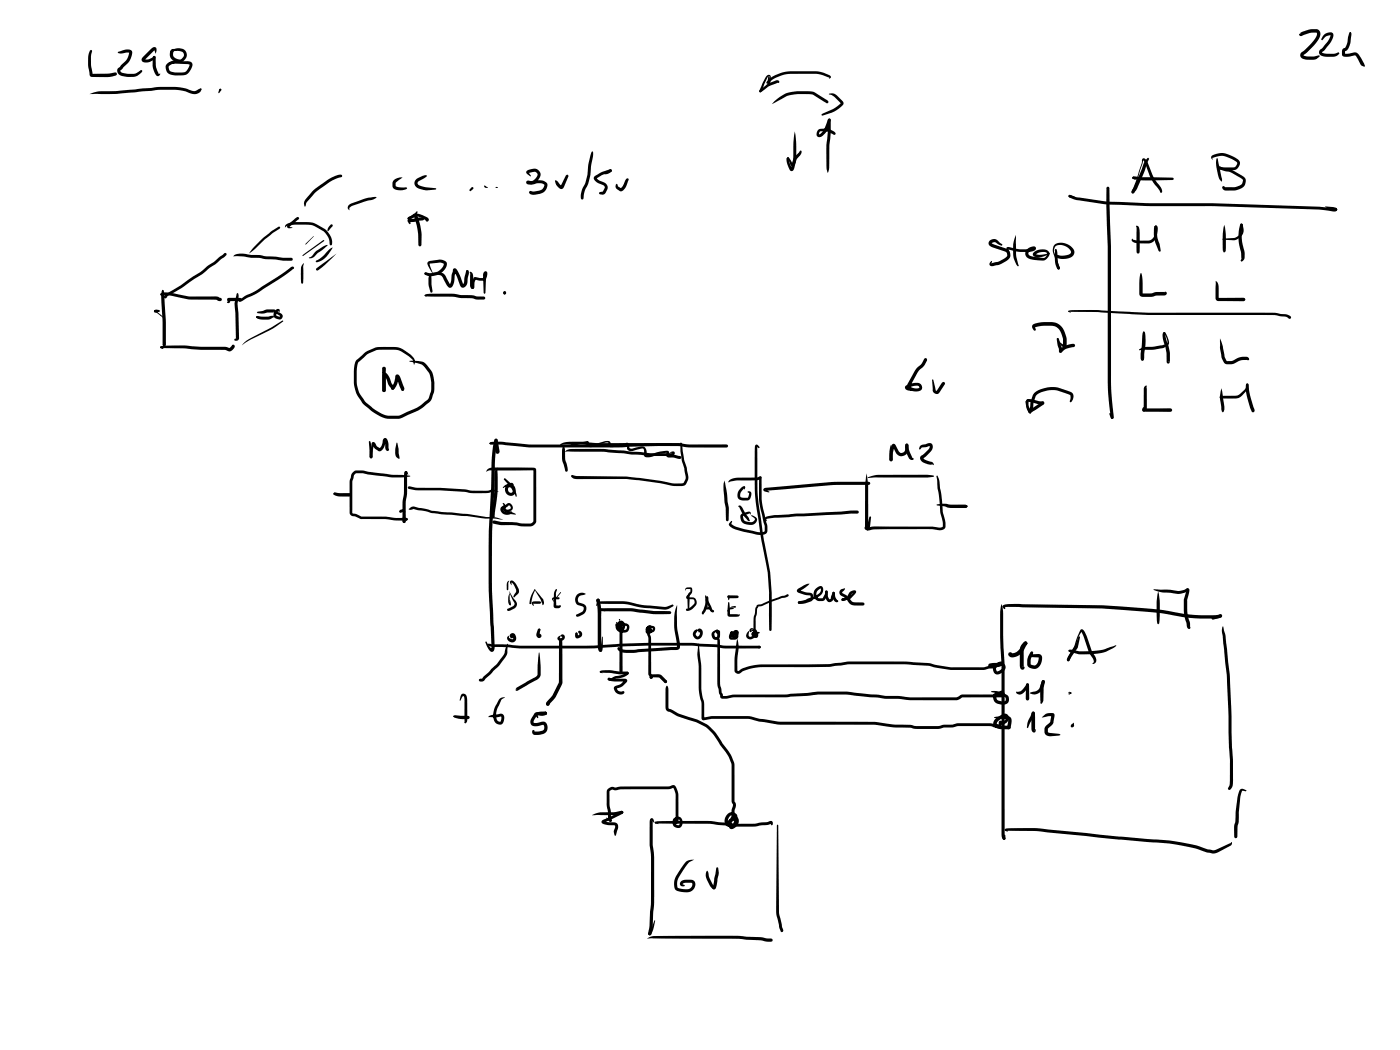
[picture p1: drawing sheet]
<svg xmlns="http://www.w3.org/2000/svg" width="285mm" height="214mm" viewBox="0 0 285 214" stroke-linecap="round" stroke-linejoin="round" font-family="sans-serif">
<g fill="#000">
<path d="M18.2 19.2a7.4 7.4 0 0 1 4.1-.6l4.1-.3a52 52 0 0 1 10.4-.5l2.7 .8 1.3-.6 .3 .2a1.46 1.46 0 0 1-1.4 1l-.7-.1-1.2-.5a14 14 0 0 0-4.7-.3l-9.5 .8zM18.3 10.3l.2-.1 .3 .2-.3 1.3 .1 1.7 .2 1.7-.1-.1h3.2l1.6-.3 .3 .4-.2 .3a12.4 12.4 0 0 1-4.9 .3 .61 .61 0 0 1-.5-.8l-.3-1.6a5.7 5.7 0 0 1 .4-3zM24.1 10.5l1.6-.4a.91 .91 0 0 1 1.1 .2 .91 .91 0 0 1 0 1.2l-.6 1.1-1.7 1.7 .1 .3 .3 .2 1 .2h1.2l.7-.1 .9-.6h.2v.3l-.8 .8-.7 .2-1.3 .1-1.2-.2a1.01 1.01 0 0 1-1-.8 1.01 1.01 0 0 1 .6-1.2l1.1-1.1 .5-.8 .2-.8-.7-.1a1.71 1.71 0 0 1-1.7 0zM29.8 10.9l1-1a.6 .6 0 0 1 .9-.3 .6 .6 0 0 1 .1 .9l-.1 .5-.4-.8h.2l-2 2-.1-.1h.9l.8-.4 .3-.3a.44 .44 0 0 1 .2 .4 .44 .44 0 0 1-.3 .4 1.9 1.9 0 0 1-2.4 .2v-.6zM31.2 11.5l.2-.1 .3 .3a5.1 5.1 0 0 0 .3 2.6l.3 .7-.1 .1 .3-.1a.31 .31 0 0 1 0 .4 .31 .31 0 0 1-.3 .1 .95 .95 0 0 1-.8-.9 5.1 5.1 0 0 1-.3-2.9zM34.8 10.1l.6-.1 .7 .4h-.7l-.1 .1a1.08 1.08 0 0 0 1.1 1.6 .85 .85 0 0 0 1-.6 .85 .85 0 0 0-.4-1l-.5-.1a1.67 1.67 0 0 0-1.8 .5v-.3a1.96 1.96 0 0 1 3.3 .1 1.65 1.65 0 0 1-.9 1.9 1.65 1.65 0 0 1-2-.4 1.55 1.55 0 0 1-.3-2.1zM34 13l.2-.2a3 3 0 0 1 2.9-.4l-.8 .2a2.65 2.65 0 0 0-2 1 .87 .87 0 0 0 .8 1l.7 .2 1.9-.1 .5-.6 .4-.9-4.1-.2-.1-.2 1.1-.3h2.7a.89 .89 0 0 1 1 .5 .89 .89 0 0 1-.3 1l-.5 .8-.5 .4-2.1 .2a1.69 1.69 0 0 1-2.1-1.8zM154.7 18.4a8.2 8.2 0 0 1 3.3-2l.2-.1a.29 .29 0 0 1 .4 .2 .29 .29 0 0 1-.2 .4h-.2a7.1 7.1 0 0 0-3.2 1.8h-.4zM156.1 15.5a.52 .52 0 0 1 .7-.2 .52 .52 0 0 1 .1 .8l-.2 1.2-.1 .1-.2-.2 .2-.5 .2-1a.24 .24 0 0 0-.3-.2 .24 .24 0 0 0-.2 .2l-1.3 3h-.4v-.2l.6-1.5zM156.5 17l.3 .2-.2 .2-.2-.2zM156.6 15.3l.2 1.4v.4l-.2 .3-.3-.3 .1-1.1zM156.7 16a7.8 7.8 0 0 1 4.3-1.5h5.5l2.3 .8a.37 .37 0 0 1 .4 .3 .37 .37 0 0 1-.4 .4l.1-.3h-.3l-2.2-.6-5.4-.1a7.2 7.2 0 0 0-3.8 1.3l-.8 .7h-.3v-.4z"/>
<path d="M168.8 19.1a1.93 1.93 0 0 1 2.2 1l.7 .8a.9 .9 0 0 1-.5 .9l-.4 .3a7.4 7.4 0 0 1-3.2 1.4l-.2 .1-.2-.2 .3-.3 2.5-1.1 1.2-.9-1.3-1.4-1.1-.5zM264.5 6.9l.2-.1a.42 .42 0 0 1 .6-.4l1.4-.4 1.3-.1a1.08 1.08 0 0 1 .6 1.8 11.1 11.1 0 0 1-3.2 3.5l.7 .3h1.4l1.1-.2 .1 .1-.6 .6-.4 .1h-1.9a.87 .87 0 0 1-1-.4 .87 .87 0 0 1 .2-1 10.3 10.3 0 0 0 3.1-3.6l-.1-.5h-.9l-2.3 .8-.2-.2zM269.5 7.1a1.33 1.33 0 0 1 1.9-.2v.7l-.4 .9-1.8 2.2 .7 .2h2a.46 .46 0 0 1 .8 0l-.9 .6h-2.3a.88 .88 0 0 1-.9-.8 .88 .88 0 0 1 .7-.9l1.1-1.4 .5-1.2-.9 .2-.8 .8-.2-.2zM274.8 6.6l.2 .1-.3 .2zM274.9 6.6l.2 .1-.2 .2-.1-.2zM274.8 6.7l.1-.2 .2 .3-.1 1.2a3.1 3.1 0 0 1-.8 2.3l-.4 .1 .1 .7-.2-.2h.8l1.2-.2 .7 .2 .7 .9 .8 1.7-.1 .1-.6-.3-1.3-2-1.5 .3a.84 .84 0 0 1-1-.2 .84 .84 0 0 1-.2-1v-.1a.59 .59 0 0 1 .6-.5l.5-1.1zM80.2 36.6l.9-.4 .9-.1-1.4 1.1v.7a2.62 2.62 0 0 0 2.1 .2l.2 .2a1.96 1.96 0 0 1-3-.3v-.9zM84.7 36.5l1.4-.7 .7-.1 .2 .1-.2 .2-1.6 1-.2 .3 .1 .2 .3 .3 1 .3 2.3 .2 .1 .2-.2 .1a5.4 5.4 0 0 1-3.5-.3 1.09 1.09 0 0 1-.4-1.8zM96 38.1h.2l.2 .2-.7 .6-.1-.2zM98.5 37.9l.2-.1 .6 .4h-.5zM107.3 34.8l1-.4a1.32 1.32 0 0 1 1.6 .6 1.32 1.32 0 0 1-.4 1.7l-.9 .7h-1.1l.2-.2-.1-.2h.6a2.93 2.93 0 0 1 3.2 .4 1.85 1.85 0 0 1-1.6 2.1l-.8 .1a1.12 1.12 0 0 1-1.3-.4 .61 .61 0 0 1 .9-.2l1.1-.2a1.33 1.33 0 0 0 1.1-1.2h.1a2.47 2.47 0 0 0-2.4 0h-.2a.73 .73 0 0 1-1.2-.6l.3-.2 .6 .1a1.34 1.34 0 0 0 1.3-1.6l-.4-.3-1.2 .2v-.1l.4 .7-.1 .1-.7-.5a.39 .39 0 0 1 0-.6zM113 36.7a2.13 2.13 0 0 1 1.2 1.1h.1l-.1 .1 1-2.2 .3-.1 .2 .3-.8 2a.67 .67 0 0 1-.6 .6 .67 .67 0 0 1-.7-.5l-.4-.4z"/>
<path d="M120.5 30.8l.2 .1a5.3 5.3 0 0 1-.4 2.9l-.1 2.1-.4 1.4-.4 .9a4.8 4.8 0 0 0-.7 2.4h-.4a3.6 3.6 0 0 1 .7-2.9l.6-2.1a14.2 14.2 0 0 1 .8-4.5zM122.6 35.3l1.7-.8h.2a.92 .92 0 0 1-1.1 1h-1.1zM121 35.9l1.4-.8 2-.6 .2 .2-.1 .2-1.6 .6-1.4 .7 .4 .5 1.1 .5a1.12 1.12 0 0 1 .7 1.3l-.6 1-.4 .1-.7-.1v-.3l.7-.2 .4-.7v-.3l-.3-.3a2.76 2.76 0 0 1-1.9-1.2zM125.4 37.6l.2-.2 .2 .6 .7 .4-.1-.1 .4-.5 .5-1a.41 .41 0 0 1 .3-.4 .41 .41 0 0 1 .4 .2l-.7 1.6-.7 .7h-.3l-.8-.5-.2-.4zM157.6 20.6a6.8 6.8 0 0 1 5.9-2l2.3 .1 2.6 1.7 .3 .4-.1 .2h-.4l-2.7-1.7-.9-.1a8.5 8.5 0 0 0-6.1 1.3l-1.4 .7zM160.3 32l.3 .2-.1 .3-.3-.2zM160.2 32.1l.2-.1 .2 .2 .1 .9 .6 1.2h-.3l.6-2.2 1.4-1.5 .2 .1-.1 .7-.9 1.1-.5 1.8a.55 .55 0 0 1-.6 .5 .55 .55 0 0 1-.5-.6l-.5-1.4zM161.8 26.8a17.4 17.4 0 0 1 .1 6.5 .54 .54 0 0 1-.4 .5 .54 .54 0 0 1-.6-.3l-.7-1.3a.3 .3 0 0 1 .4-.2 .3 .3 0 0 1 .2 .4l.6 .9h-.2l.3-.9a23.7 23.7 0 0 1 .3-5.6zM168.6 24.2l.2-.1 .3 .3-.3 8.3a4.7 4.7 0 0 1-.2 2.5 4.7 4.7 0 0 1-.3-2.5 26.4 26.4 0 0 1 .2-5.8zM168.6 24.3l.2-.2 .3 .3-.7 2a2.32 2.32 0 0 1-1.5 1.5 .72 .72 0 0 1-.7-.5 .72 .72 0 0 1 .2-.7l.6-.5h1.6l1.1 .5 .4 .5-.2 .3-1.4-.7-1.3-.1a.47 .47 0 0 0-.4 .7l.9-.8zM217.6 39.8l.2-.1 1.2 .4 .8 .1a88.7 88.7 0 0 0 18 1.2h9.2l21.6 .7 3.1 .4 .3-.1 .3 .3-.2 .3-.5 .1-3-.4-21.7-.7a272.1 272.1 0 0 1-21.7-.4l-6-.9a1.99 1.99 0 0 1-1.6-.8zM225.4 38.1l.2-.1 .3 .3-.3 1-.3-1z"/>
<path d="M225.4 38.1h.4l.1 .6a1191.3 1191.3 0 0 1 .3 40.6l.6 5.5-.1 .3-.3 .2-.2-.3-.5-3.4-.2-6.5a1011.7 1011.7 0 0 0-.2-35.2zM232.6 32.3h.1a.9 .9 0 0 1 1 .8 11.8 11.8 0 0 0 1.9 4.1l.7 .9 .3 .6a.3 .3 0 0 1-.1 .5 .3 .3 0 0 1-.4-.3l-1-1.3a11.7 11.7 0 0 1-1.9-4.3l-.3-.7-.8 2.2-1.1 4.3-.1 .2h-.4l-.1-.3 1.1-2.7zM230.7 36l8 .2 .3 .2-.3 .3h-6.1l-1.8-.3-.3-.2zM230.6 36.1l.3-.1 .4 .4-.2 .2-.4-.2-.2-.2zM233.6 32.2l.2-.1 .2 .3-2.5 6-.6 .9h-.4l-.1-.4 1.7-3.6 .7-2zM246.7 31.7a4.1 4.1 0 0 1 4.5 .2l.7 .5a1.26 1.26 0 0 1 .5 1.4 1.26 1.26 0 0 1-1.3 .8h-2.1a.98 .98 0 0 1-1-.4l.3-.3 .6 .2h2.2a.92 .92 0 0 0 .8-.9l-.2-.3a4.5 4.5 0 0 0-4.4-.9l-.4 .1v.5l-.3-.4zM247.7 32.3l.1-.1 .1 .1 .9 4.2v.4l-.4-.2a8.8 8.8 0 0 1-.7-4.4zM248.1 34l.3-.1 2.3 .7 2.7 1.6a1.58 1.58 0 0 1-.9 2.3l-1.1 .3h-1.8l-.5-.2a.4 .4 0 0 1-.2-.4 .4 .4 0 0 1 .2-.3l.4 .2 2.2-.1 1.1-.5 .3-.8-.6-.5-2-1.1-2.3-.7-.2-.2zM32.7 59.8a3.3 3.3 0 0 1 2.7-.1 22.5 22.5 0 0 0 7.7 .7h1.1l.5 .2a.45 .45 0 0 1 .4 .6l-.4 .1-.7-.3h-.9a25.7 25.7 0 0 1-7.8-.7l-2.5-.2-.2-.2zM33 59.2l.1-.2 .2 .2-.2 .3zM33 59.2l.1-.2a1.31 1.31 0 0 1 .4 1.3 61.9 61.9 0 0 1 .2 10.1h-.5l-.1-.6v-4.1l-.3-5.4zM47.7 51.9a3.6 3.6 0 0 1 2.6-.1l7.4 .7h1.6l.3 .3-.3 .3h-1.7l-1.5-.3h-2.1l-1.1-.3h-1.8l-1.6-.3h-2z"/>
<path d="M48.2 59.8l.2-.2 .2 .6-.2 1.7 .3 7a.5 .5 0 0 1-.4 .5 .5 .5 0 0 1-.6-.3l.4-.2-.3-7zM52.9 49l2.4-1.9 1.4-.9h.3v.3l-1.5 .9-1.5 1.3-2.3 2.2-1 .7 .7-1zM58.2 45.8l.6-.4 .7-.1 2.7-.1a4.1 4.1 0 0 1 2.8 .8l1 .5a3.4 3.4 0 0 1 1.5 3.4l-.1 .1-.3-.3a3.3 3.3 0 0 0-1.4-2.7l-1-.6a3.6 3.6 0 0 0-2.5-.7l-2.6 .1-1.1 .2-.5 .4zM58.7 45.7l1.5-1.3 .4-.2 .2 .1 .1 .2-.1 .2-1.8 1.5-.1-.1 .6 .3-.4 .1a.45 .45 0 0 1-.6-.2 .45 .45 0 0 1 .2-.6zM61.7 53.6l.2 .1-.2 .6v3.3l-.2 .2-.2-.2v-3zM63.8 38.8l.5-.4a13.2 13.2 0 0 1 4.7-2.8h.6v.4l-.3 .1a13.5 13.5 0 0 0-5.7 3.8l-1.2 1.3-.3 .9-.2-.7 .1-.5zM62.2 49.7l1.7-1.6-1.6 1.7zM61.7 51.9l4.1-3 .2 .1-4.3 3.1h-.1zM67.3 45.7h.4v.4l-.9 1-.2-.2 .2-.4zM62.9 52.4l.4-.1a6.3 6.3 0 0 1 3.5-2.4l-2.9 2.5-.7 .2h-.3zM64.4 53l1.5-.9a4 4 0 0 1 1.8-1.7l-.2 .5a4.5 4.5 0 0 1-3.1 2.5l-.2-.2zM64.4 54.6l4.1-3-2.3 2.3-1.3 1-.2 .2-.3-.1z"/>
<path d="M71 41.8l.6-.4a12.1 12.1 0 0 1 3.8-1.2l.9-.1 .4 .1-.7 .4-1.4 .3-3 1-.5 .4 .1 .5-.4-.4zM83.1 44.3l.4-.2a1.61 1.61 0 0 1 2.1-.4l1.5 .7a.37 .37 0 0 1 .1 .5 .37 .37 0 0 1-.5 .1l-.1-.2-1.8-.8h-.4l-1.1 .8-.2-.1zM83.1 44.7l2.3-.4h.7l.3 .3-.3 .3-1.8 .3h-1l.2-.2 .1 .5-.2 .2-.4-.7zM84.3 43.7l.3-.2 .4 .3-.4 .9zM84.4 43.6l.2-.1 .4 .3 .6 2.4 .2 1.5v2.2l-.3 .3-.3-.3-.1-2.4-.8-3.7zM83.1 44.2l1.1-.5 .6-.7 .2 .1-.3 .8-.5 .4-.9 .5-.3-.3zM86.5 55.5l.2-.1 .6 .3-.6 .3-.2-.1zM87.1 53.4l.4-.3 1.9-.2a1.2 1.2 0 0 1 1.6 1l-.6 1.1a3.3 3.3 0 0 1-2.8 1.2l-1-.2-.2-.3 .1-.2 1.1 .1 1.1-.2a2.38 2.38 0 0 0 1.7-1.7l-.8-.2-2.1 .2 .6 2.1-1-1.7-.1-.4zM87.5 55.9l.6-.2-.3 .6 .3 2.9a.26 .26 0 0 1-.2 .4 .26 .26 0 0 1-.3-.3l-.4-1.5v-1.1zM88 55.7l.1-.2h1.7a1.36 1.36 0 0 1 1.1 1.1l.8 1.4h-.2l.3-.7 .1-1.3 .3-.6a.51 .51 0 0 1 .3-.8 .51 .51 0 0 1 .6 .5l1.3 2.9-.2-.1 .3-.4 .4-2.3 .2-.2 .2 .1 .2 .5-.3 1.7a1.01 1.01 0 0 1-1.3 1.1l-1.5-3.2h.3l.1-.1-.4 2.7a.72 .72 0 0 1-.7 .8 .72 .72 0 0 1-.8-.6l-1-1.8-1.8-.3zM95 55.1h.3l.1 .1-.3 .6-.2-.6zM95.7 55.3l.4 .2 .2 .5v2.2l.2 .3-.1 .2a.56 .56 0 0 1-.7-.6v-2.3l-.1-.4z"/>
<path d="M96.4 56.5l.4-.1 1.6 .2a.88 .88 0 0 0 .3-.9l.3 .1-.2 3.9-.1 .1-.2-.1-.2-3.7a.47 .47 0 0 1 .3-.7 .47 .47 0 0 1 .6 .4 1.18 1.18 0 0 1-1.2 1.5l-1.3-.3 .2-.1-.3 1.4a.37 .37 0 0 1-.2 .5 .37 .37 0 0 1-.5-.2l.2-1.1zM96 58.3l.2-.1 .3 .3-.3 .3-.2-.1zM201.5 49a1.32 1.32 0 0 1 2.1 .4l.5 .5-.2 .1-1.3-.7-.7 .2 2.8 1.1a1.35 1.35 0 0 1 1 1 1.35 1.35 0 0 1-.6 1.4l-1.6 .9-1 .2a.57 .57 0 0 1-.8 .1 .57 .57 0 0 1-.1-.8l.4-.2-.1 .5v-.1l1.4-.3 1.4-.8a.71 .71 0 0 0 .4-.8 .71 .71 0 0 0-.6-.5l-2.3-.8a.86 .86 0 0 1-.8-1.3zM205 50.4l.4-.1 2.4 .5 1.8-.1 .8-.2 .1 .2a1.27 1.27 0 0 0-1.1 .9l.1 .3 .5 .3 2.5 .3 .3-.1 .4-.5a.5 .5 0 0 0-.1-.5 .5 .5 0 0 0-.6-.1l-.9 .1-.7 .5v-.2a4.5 4.5 0 0 0 2.8-.1 3.1 3.1 0 0 1-3.2 .6 .64 .64 0 0 1-.2-.7 .64 .64 0 0 1 .6-.4 2.07 2.07 0 0 1 2.7 .2 1.46 1.46 0 0 1-1.2 1.8 6.1 6.1 0 0 1-3.2-.6 1.39 1.39 0 0 1-.2-1.6 1.39 1.39 0 0 1 1.3-.7 .46 .46 0 0 1 .6 .4 .46 .46 0 0 1-.4 .5l-.9 .2h-2l-2.4-.5 .1-.2 .4 1-.8-.9zM206.9 47.8v1.9a9.4 9.4 0 0 0 .5 4.2v.2l-.1 .1-.2-.1a5.3 5.3 0 0 1-.8-3.9l.1-1zM214.9 50.7l.2 .2-.3 .2zM214.9 50.7l.2 .2-.1 .1-.2-.1zM215 50.7l.2 .4 .2 2.3 .4 1.2-.3 .3a2.41 2.41 0 0 1-.7-2.1v-1.9zM214.7 49.9a2.77 2.77 0 0 1 4.1 1.4l-.1 .4a2.74 2.74 0 0 1-3.5 .8l-.2-.3a.73 .73 0 0 1 1.1-.1l1.3-.2a.63 .63 0 0 0 .7-.5 .63 .63 0 0 0-.4-.7 2.07 2.07 0 0 0-2.9-.4l-.2 1 1.2 3.3-.3 .3-.2-.3a2.51 2.51 0 0 0-.4-1.7l-.5-1.8v-.7zM217.6 39.8l.2-.1h.2v.3l-.2 .2-.2-.1zM217.6 39.8l.4-.1 1 .5-.1 .2-1.1-.2-.2-.1zM230.5 48.6l.2 .2 .9 .2h2.2a1.59 1.59 0 0 0 1.4-1.5l.1-.8-.2-.5 .1-.2a.58 .58 0 0 1 .5 .3 .58 .58 0 0 1 0 .6 2.52 2.52 0 0 1-1.4 2.6l-.5 .1a5.3 5.3 0 0 1-3.2-.4l-.2-.3z"/>
<path d="M231.4 45.9a.79 .79 0 0 1 .6 1v4.4l-.3 .3-.3-.3v-4.9l-.1-.3zM232.2 55.7l.1-.1a12.9 12.9 0 0 1 .3 4.2l1.8-.1 1.1-.2 1.5-.1v.2l.3-.2a.42 .42 0 0 1 .2 .5 .42 .42 0 0 1-.5 .3h-1.5l-.8 .2h-1a1.7 1.7 0 0 1-1.6-.3l-.1-2.5zM235.1 46l.2-.1 .3 .3-.3 .3-.2-.1zM235.1 46l.2-.1 .3 .3v2.1l.5 1.4 .2 1.3-.2 .3-.2-.2a8.1 8.1 0 0 1-.9-4.8zM247.5 57.2a1.5 1.5 0 0 1 .6 1.5v2l5.1-.1 .3 .1 .1 .3-.1 .2-.3 .1h-4.8a.66 .66 0 0 1-.9-.7zM248.9 48.7l2.2-.2a1.7 1.7 0 0 0 1.4-2.7l.1-.2 .2-.1 .2 .2a2.24 2.24 0 0 1-1.9 3.2zM249.3 45.8a16.1 16.1 0 0 1 .1 5.5 .21 .21 0 0 1-.2 .1 .21 .21 0 0 1-.1-.3h.1l-.2-.1-.1-.5a15.1 15.1 0 0 1 .4-4.7zM252.6 45.6h.4v.2a10.8 10.8 0 0 0 .4 5.8v.9l-.2 .4a.4 .4 0 0 1-.6 .2l.2-.5-.1-1a9.4 9.4 0 0 1-.1-6zM269.8 42.1l2 .1 .3 .2 .2 .2-.3 .3-1.8-.6zM31.4 63.3l.3-.1 .1 .2-.3 .2zM31.5 63.2l.3-.2 .6 .1 .2 .2-.2 .2-.8 .1-.3-.2zM31.4 63.2l.3 .1 .3 .4-.5-.1z"/>
<path d="M32.6 70.6l.2-.1 .2 .3-.2 .1zM32.7 70.5l.8-.1a43.4 43.4 0 0 1 7.6 .2h4.7l.9 .3 .8-.7a.55 .55 0 0 1 .3 .5 .55 .55 0 0 1-.4 .5l-.6 .4-1-.4a48.8 48.8 0 0 1-8-.3h-5l-.2-.2zM32.8 70.5l.5 .3-.2 .3-.5-.3zM33.3 69.3l.1-.1 .2 .1 .1 .9-.3 .3-.3-.3zM32.8 59.8l.3 .6-.5-.4zM33.6 60.1l7.2-4.7 4.9-3.8h.4v.4l-.4 .3-4.4 3.4-4.3 2.9-3.2 1.9-.1-.1 .3-.1-.1 .3a.34 .34 0 0 1-.5 0 .34 .34 0 0 1 .2-.5zM46.4 60.7a.46 .46 0 0 1 .5 .3 .46 .46 0 0 1-.1 .5 .36 .36 0 0 1-.6 .1l.2-.2-.1-.1zM46.4 60.7h2.5l.4 .3-.4 .3h-2.3l-.3-.3zM48.6 61.1l1.4-.9 2.4-1.2 5-3.2 1.9-1.4 .5-.1v.4l-1.4 1.1-5.9 3.8-3.5 1.8h-.4l-.1-.1zM49.6 69.9a9.4 9.4 0 0 1 3-1.9l2.7-1.3 2.2-1.4 .2 .1a34.1 34.1 0 0 1-7.1 4l-1.4 .9zM52.3 64.4l.1-.1a6.6 6.6 0 0 0 3.1 0l.3 .2-.1 .2a3.4 3.4 0 0 1-3.4 .1h.1l-.3-.2zM52.4 63.5l1.2-.2a3.8 3.8 0 0 1 2.5-.2l.1 .3-.2 .3-.2-.2v.1h-1.4l-1.1 .3-.9-.1-.1-.2z"/>
<path d="M52.2 64.4h.3l.3 .4-.6-.1zM56.1 63.2l.4-.3a.33 .33 0 0 1 .4 .1 .33 .33 0 0 1 0 .3l-.1 .3-.1-.3-.2 .3a.44 .44 0 0 0-.1 .7l.5 .2 .1-.1-1.2-.8a.92 .92 0 0 1 1.3 .1 .7 .7 0 0 1 .3 1 .7 .7 0 0 1-1 .2 .98 .98 0 0 1-.7-.8 .98 .98 0 0 1 .4-.9zM77.9 74.8a.47 .47 0 0 1 .6 .2 .47 .47 0 0 1-.1 .6l-.5 .4-.1-.1 .1-.3zM78 76l.5-.1 .6 .6 .6 1.5 .6 .8-.1 .4h-.5l-.6-.8-.5-1.3-.4-.6 .3-.1v3.1l-.1 .2-.2 .1-.3-.1v-3.3zM77.9 74.8l.3-.1a.59 .59 0 0 1 .3 .7v4l-.1 .3-.2 .1-.3-.1-.1-.3zM80.6 76.3a.66 .66 0 0 1 .9 .6l.8 2a.41 .41 0 0 1 0 .5 .41 .41 0 0 1-.5 .1l-1.1-2.6h.3l.2-.2-.4 1.7a.88 .88 0 0 1-1.1 .8l-.1-.2 .1-.3 .2-.1-.1 .1 .5-.9zM79.7 78.7l.2-.1 .3 .2v.4l-.3 .2-.2-.2zM81.9 78.8h.1l.3 .5-.3 .3-.3-.3zM72.6 73.3l1.1-.9a5.8 5.8 0 0 1 3.4-1.7l1-.1a8 8 0 0 1 3.5 .3l1.9 1.2 .7 .8 .3 .5-.1 .8-.2-.1-.1-.7-.6-.6a5.3 5.3 0 0 0-4.5-1.6h-.9a4.5 4.5 0 0 0-3 .7l-2.1 1.8a10.8 10.8 0 0 0 .3 6.5l1 1.5 1.1 .9a6.2 6.2 0 0 0 4.5 2h1.5l4-1.9 1.8-1.4 .6-1.8a5.2 5.2 0 0 0-1.6-5l-.4-.3-2.4-.6 1.7-.1 1 .2 .4 .2a5.5 5.5 0 0 1 1.9 5.3l-.5 2-.4 .6-2.1 1.6-3 1.4a4.2 4.2 0 0 1-3 .5 7 7 0 0 1-4.4-2.2 6.6 6.6 0 0 1-2.3-2.6l-.1-.3a11.9 11.9 0 0 1-.1-6.7zM86.6 60l.1 .2-.1 .1-.2-.1zM86.5 60a24.9 24.9 0 0 1 7.5 .1 5.9 5.9 0 0 1 3 .2l1.5 .1 .3 .3-.3 .3h-1.6a4.5 4.5 0 0 0-2.6-.3h-.7a12.4 12.4 0 0 0-4.3-.3l-2.7-.1-.2-.1zM86.5 60.2l.1-.1 .4 .3z"/>
<path d="M188.2 73l.2-.1 .4 .4-.4 .5-.3-.5zM188.1 73.1l.3-.2 .3 .1 .1 .3-.5 .9-.5 .6a3.8 3.8 0 0 0-1.5 2l-.8 1.5a.35 .35 0 0 0-.1 .4 .35 .35 0 0 0 .3 .2 1.34 1.34 0 0 0 1.5 0l-.1-.3-.3-.1-.9 .1-1.1 .4v-.1l.4 .3 1.3 .2-1.1 .1a.75 .75 0 0 1-.8-.1 .75 .75 0 0 1-.2-.8l1.4-.6a1.44 1.44 0 0 1 1.8 .5 .86 .86 0 0 1 0 .9 .86 .86 0 0 1-1 .3 1.52 1.52 0 0 1-1.9-1.2l1-2.1a4.6 4.6 0 0 1 1.8-2.2zM189.9 77.2l.6 2.2 .2 .2 1.1-1.7 .3-.1 .2 .1v.4l-1.1 1.7a.82 .82 0 0 1-1 .1 .82 .82 0 0 1-.3-1l-.1-1.7zM210.3 66.1a7.6 7.6 0 0 1 4.7-.4 3.8 3.8 0 0 1 2.2 3.8v1l-.4 .4-.3-.1v-.5l-.1 .2v-1.5l-.1-.6a2.58 2.58 0 0 0-1.4-1.9l-2.4-.2-1.7 .3 .1 .5-.2 .3-.5-.7zM215.2 68.8l.3 .2v.2l-.3-.2zM215.3 68.8l.3 .2 .3 1.2a1.94 1.94 0 0 1 .3 1.5l-.3 .1-.3-.3-.4-2.4zM215.7 71.3a3.5 3.5 0 0 1 3.1-1.2v.5l-.3 .1a3.7 3.7 0 0 0-2.6 1.1l-.3-.3zM215.2 69l.1-.2 .2 .2a1.41 1.41 0 0 0 1.3 1.2h-.1l.3 .1 .1 .2a.52 .52 0 0 1-.5 .3 .52 .52 0 0 1-.4-.4zM217.5 63.3l.2 .2h-.1zM217.5 63.3l.8-.2a100.2 100.2 0 0 1 11.7 .4l3.8 .2h25.7l2.6 .3a.7 .7 0 0 1 .7 .8l-.2 .1-.9-.4-2.2-.4h-5.7a380.8 380.8 0 0 1-29.6-.5l-6.6-.1zM217.5 63.4l.2-.1 .3 .3zM231.9 71.1a4.3 4.3 0 0 1 2.9-.5l1.8-.3 1-.4a1.94 1.94 0 0 0-.6-1.9l-.1-.1a.26 .26 0 0 1 .2-.3 .26 .26 0 0 1 .3 .3 2.77 2.77 0 0 1 .5 2.3l-1 .6-1.8 .4-3.1 .1z"/>
<path d="M232.4 72.5l.3 .2a.5 .5 0 0 1-.1 .7l-.3-.3zM232.7 67.7l.2-.2 .2 .2-.2 .3zM232.7 67.7l.2-.2 .2 .2a16.8 16.8 0 0 1-.1 4.9 .73 .73 0 0 1-.4 .8 1.18 1.18 0 0 1-.4-1.4zM233.1 78.6l.4-.1v4.6l-.1 .3-.4 .1 .2-.1-.1 .3a.43 .43 0 0 1-.5-.2 .43 .43 0 0 1 .2-.6h.2l-.1 .2v-3.8zM236.9 67.7h.3v.3l.6 2.1a8.4 8.4 0 0 1 .4 3.6l-.4-.2h.2l.2 .3a.32 .32 0 0 1-.4 .2 .32 .32 0 0 1-.3-.3 8.6 8.6 0 0 0-.4-3.7l-.4-1.4zM248.4 68.9l.6 1.6 .3 2.1 .4 .9 1.3-.1a4 4 0 0 1 2.9-.7h.2a.35 .35 0 0 1 .2 .4 .35 .35 0 0 1-.2 .3l-.3-.1a3.7 3.7 0 0 0-2.6 .7l-.5 .2a1.44 1.44 0 0 1-2-1.3l-.3-2zM248.7 79.1l.3 1.8a5.4 5.4 0 0 1 .2 2.9l-.2 .2-.2-.2-.1-.8a6.5 6.5 0 0 1 0-3.9zM253.8 78.1h.3l.1 .3 .3 2.1 .9 2.7a.42 .42 0 0 1 0 .5 .42 .42 0 0 1-.5 .2l-.9-2.6a5.4 5.4 0 0 1-.2-3.2zM75.8 90.1h.4l.5 .7 .7 .5h-.2a2.85 2.85 0 0 0 .8-1.9 .48 .48 0 0 1 .6-.2 .48 .48 0 0 1 .3 .5l.3 1.8a.39 .39 0 0 1-.4 .3 .39 .39 0 0 1-.3-.4l-.2-1.7h.2a2.28 2.28 0 0 1-1.3 2.2l-.9-.6-.4-.9h.2l-.3 2.6-.2 .3-.3-.1v-.9zM75.1 89.9l.2-.1 .1 .1 .5 1.9v.8a.62 .62 0 0 1-.3 .7 1.15 1.15 0 0 1-.4-1.4zM80.7 90.2h.2l.3 1.2v1.2a.54 .54 0 0 1 0 .8 1.07 1.07 0 0 1-.7-1.2zM82.4 96h.5v.8a17.7 17.7 0 0 1-.3 5.5v3.9l-.3 .3-.3-.3v-4.2a13.6 13.6 0 0 0 .3-4.4z"/>
<path d="M82.5 96a.42 .42 0 0 1 .4 0 .42 .42 0 0 1 .2 .4l.1 .3-.7-.3zM71.9 96.1l.5-.3h1.6l1.1 .3 4.6 .6h2.2l1.6 .2-1.6 .3h-2l-4.9-.6-1.1-.2-1.4-.1-.2 .2-.2 .3-.4 1.2 .1 6.5 .8 .2 1 .5h4.9l2.2 .3 2-.1 .3 .3-.3 .3-2.5-.1-1.7-.2h-4a2.84 2.84 0 0 1-2.2-.5 .9 .9 0 0 1-1.1-.9v-6.3l.3-1.4zM99.2 95.6l.5-.3 .8-.1h8.2a.5 .5 0 0 1 .5 .7v10.3a1.38 1.38 0 0 1-1.5 1l-2.1-.1a8 8 0 0 0-3.5-.2l-1.8-.4v-.4l.3-.1a9.9 9.9 0 0 0 3.7 .3l2 .3h1.6l.7-.4v-10.6l.1 .2h-8.9l-.9 .3zM99.6 90.2l.2-.1 .2 .2-.2 .2zM99.7 90.1l.5-.1h2.5a41.6 41.6 0 0 0 8.3 .5h14.9l8.1-.3h4.1l2.4 .3h7.4l.3 .3-.3 .3h-7.4l-2.4-.3h-4.1a343.4 343.4 0 0 1-24.6 .3h-1.8l-5.4-.6h-2.4l-.2-.2zM99.8 90.1l.6 .4-.7-.1zM100.8 89.4l.2-.1 .3 .3 .4 2.4-.1 .3-.3 .1-.3-.1-.1-.3-.2-2.4zM101 95.4l.3-.2a39 39 0 0 1-.6 10.1l-.3 .2-.2-.1-.1-1a40 40 0 0 0 .6-8.2zM100.8 89.4h.4l.1 .3a21.8 21.8 0 0 0-.5 6.1l-.1 3.4a216.6 216.6 0 0 0-.3 25.5l.3 7.1a.66 .66 0 0 1-.2 .7 .66 .66 0 0 1-.7 .1l-.6-.8-.4-1.1 .2-.1 1.2 1.6h-.2l.1-.4-.2-4.4a206.7 206.7 0 0 1-.4-19.4l.6-12.2a20.6 20.6 0 0 1 .6-6.2zM102.6 97.5l.3-.1 1.6 1.5 .6 1.5 .1 .7h-.2l-1-1.8zM102.6 99a1.6 1.6 0 0 1 2.2 .2 1.14 1.14 0 0 1-.7 1.8 1.14 1.14 0 0 1-1.3-1.5 1.32 1.32 0 0 1 1.7-1.1l.1 .4-.4-.1a1.2 1.2 0 0 0-.8 .9 .5 .5 0 0 0 .4 .7 .5 .5 0 0 0 .6-.5l-.2-.5-.9-.3-.9 .3zM114.1 90.4l.5-.2a17.8 17.8 0 0 1 5.3-.1l1.7 .1h16.8a.28 .28 0 0 1 .3-.1 .28 .28 0 0 1 .2 .4l.4 3.1 .5 1.6 .3 1.6a1.77 1.77 0 0 1-1.2 2.2 11.3 11.3 0 0 1-4.5-.6l-6.8-.9h-10.2l-.7-.1-.4-.5 .2-.2 .9 .2 10.2 .1 6.9 .9a10.9 10.9 0 0 0 4.3 .5l.4-.1 .4-1-.5-2.8a11.6 11.6 0 0 1-.6-3.8v-.3l.2 .1-.4 .2-.6 .1h-9a57.2 57.2 0 0 1-9.7-.3h-3.8l-1 .1z"/>
<path d="M114.7 90.8l.3 .4 .1 .8a6.6 6.6 0 0 0 .5 3.3l-.1 .7h-.4l-.4-1.5a5.1 5.1 0 0 1 0-3.7zM115 92a2.05 2.05 0 0 1 2.1-.6h1a58.7 58.7 0 0 1 9.2 .4l5.1 .5h4.3l.2-.2 .1 .2-.5-.1a.49 .49 0 0 1 .6-.3 .49 .49 0 0 1 .3 .6 .49 .49 0 0 1-.6 .3h-.1a37.1 37.1 0 0 1-7.2-.2l-3.5-.3a65.8 65.8 0 0 0-9.9-.4zM116.1 90.1l.1-.1a1.27 1.27 0 0 0 1.6 .2l1.8-.4 .3 .2 .1 .5 .5 .1 2.7-.8h.8a.69 .69 0 0 1 .3 .8v-.1l3.3-.4a.56 .56 0 0 1 .5 .9l.1 .3 .4 .1 1.8-.5a.96 .96 0 0 1 1.3 1v.8l-.1-.1a3.1 3.1 0 0 0 2.2-.5l1.7-.3a.56 .56 0 0 1 .7 .2 .56 .56 0 0 1 0 .6h1.2l1 .2 .3 .3-.3 .4-1.3-.3h-.9a.54 .54 0 0 1-.6-.4 .54 .54 0 0 1 .2-.6l-1.9 .3a2.74 2.74 0 0 1-2.7 .5l-.1-1.3-.2-.4-2 .5a.92 .92 0 0 1-1.2-.5v-.8l-2.9 .5a.68 .68 0 0 1-.8 0 .68 .68 0 0 1-.1-.9h-.6l-2.3 .8a.91 .91 0 0 1-1.5-.6l.1-.2-1.8 .4a1.36 1.36 0 0 1-1.8-.2zM116.1 90.1l.2-.1 .8 .4v.2l-1-.2zM147.5 97.8l.9 5.5v2.6l-.3 .2-.3-.2v-2.5l-.3-1.2a12.9 12.9 0 0 1 0-4.4zM148.5 97.8l.6-.3a9.4 9.4 0 0 1 3.5-.3h1.7a.48 .48 0 0 1 .8 0l-.4 .4-.6 .2h-4l-1.7 .4-.1-.1zM151 99.2l.5-.2 .2 .2-.2 .2a1.63 1.63 0 0 0-.7 1.8l1.4 .1 .3-.9-.3-.2 .4-.2a.62 .62 0 0 1 .3 1l-.4 .8-1.1 .1a1.18 1.18 0 0 1-1.2-.6 1.18 1.18 0 0 1 .2-1.4zM151.4 99.2l.1-.2 .2 .1-.1 .5zM153.8 90.6h.4l.5 .5-.2 .1-.5-.3h.2l.1 10.4a180.4 180.4 0 0 0 2.6 15.7 67.1 67.1 0 0 1 .1 11.4l-.1 .1-.3-.3v-2.9a49.5 49.5 0 0 0-.6-10.6l-1-4.6a78.4 78.4 0 0 1-1.2-19.4zM154.6 97.1h.4l.1 .1a23.7 23.7 0 0 0 .9 9.1l.2 .8v.8a1.01 1.01 0 0 1-1.3 1l-1.7-.3a9.7 9.7 0 0 1-4.3-1.2l-.4-.3a.41 .41 0 0 1 .1-.7l.4-.4 .1 .2-.2 .5 .5 .3a10.7 10.7 0 0 0 3.9 1.1l1 .2a1.2 1.2 0 0 0 1.4-.2v-.8a25.8 25.8 0 0 1-1.2-10.1zM176.4 96.4a19.6 19.6 0 0 1 .4 5.2l.1 6.3a.71 .71 0 0 1-.7-.3 .71 .71 0 0 1-.1-.8v-3.4a28.4 28.4 0 0 1 .3-7zM176.7 97.2a8.5 8.5 0 0 1 4.3-.5h7.8l1.2 .1 .2 .1-.2 .2-1.2 .1h-10.4l-1.7 .1z"/>
<path d="M181.7 90.5a.47 .47 0 0 1 .5-.1 .47 .47 0 0 1 .2 .4l.6 1.1a.66 .66 0 0 0 1 .1l.3-.5v-.9l.3-.3 .4 .3-.1 .8a1.38 1.38 0 0 1-.9 1.4 1.38 1.38 0 0 1-1.6-.6l-.6-1.3 .2-.1-.3 1.6v1.2v.2h-.5v-1.5zM181.4 90.5a6.6 6.6 0 0 1 .3 3.3h-.5l-.1-.2a6.9 6.9 0 0 1 .3-3.1zM184.4 90.4h.5l.2 1.2 .6 1.5a.31 .31 0 0 1 .3 .4 .31 .31 0 0 1-.5 .1l-.4-.3-.7-1.5-.1-.7zM187.4 90.8l1-.3a.89 .89 0 0 1 1.4-.1 .89 .89 0 0 1-.1 1.3l-1.7 1.6 .6 .4 1.2 .4 .3 .5h-.4a2.08 2.08 0 0 1-1.8-.5 .85 .85 0 0 1-.5-.8 .85 .85 0 0 1 .6-.8l1.1-1 .2-.7-1.6 .3-.4 .4-.2-.1zM176.1 107.2l.9-.4 .1 .2-.6 .6v-.3l1.6-.1h11.8l1.4 .2a.48 .48 0 0 0 .7-.3l-.1-1.1a11 11 0 0 1-.6-4.1l-.4-2.4-.3-2.6 .2-.1 .4 1.1 .6 4a11.2 11.2 0 0 0 .7 4.2v1a1.19 1.19 0 0 1-1.8 .8l-.9-.2-12.1 .1a1.28 1.28 0 0 1-1.7-.2zM209 81.4l.1-.1a5.4 5.4 0 0 1 2.7 .4l.7 .1 .1 .2-.1 .3h-.9l-2.2-.5h-.2l-.3-.2zM208.9 81.6l.6 1.2a1.49 1.49 0 0 1 .4 1.3l-.2 .1-.2-.1-.4-.8-.3-1.6zM209 81.5l.2-.2 .2 .1v.8a2.23 2.23 0 0 0 .6 1.7l-.1 .2-.2 .1-.2-.1-.4-1.1zM209.7 83.1l.3 .2-.2 .2-.1-.1zM209.6 83.3l.3-.1 .1 .1-.2 .2zM209.7 83.4l2.4-1.5-.1 .1 .1-.2h.4l.1 .4-.2 .2-2.6 1.7-.2-.3zM210.7 80a6.2 6.2 0 0 1 5.1-1l1.8 .7a1.13 1.13 0 0 1 .8 1.8l-.4 .4-.2-.2 .2-.7-.1-.6-2.3-.8a4.5 4.5 0 0 0-4.8 1.1l-.4 1.6a.95 .95 0 0 1-.5 1.2l-.3-.2 .2-.1-.1-.1 .1-1.1 .5-1.5z"/>
<path d="M226 84.1l.7 .9-.1 .2-.3 .1-.1-.2-.4-.9zM232.7 83.3l5.6-.2 .3 .1 .1 .3-.1 .3-.3 .1-5.4-.1-.2-.1zM248.3 80.8a4.6 4.6 0 0 1 2.4-.2l1.5-.2 1.2-1 .3-.6a.4 .4 0 0 1 0-.5 .4 .4 0 0 1 .4-.2v.8l-.3 .6-1 1.1-.6 .4a8.2 8.2 0 0 1-3.3 .1l-.6-.2zM68 100.3l3.2 .1 .2 .1 .1 .3-.1 .2-.2 .1a6.5 6.5 0 0 1-3.1-.3h.1l-.2-.1-.1-.2zM68 100.4h.3l.3 .4-.7-.1zM82.1 104.5h.3l.1 .2 .1 1.5-.3 .3-.3-.3zM81.4 103.8l.6-.1 .2 .3-.1 .2-.6 .2-.3-.3zM82.5 105.6l.4-.1 .1 .4h-.5zM81.8 103.8l.3-.1 .5 .6-.7-.1-.2-.2zM82 105.4l.8 .1 .2 .2-.3 .3-.6-.2-.2-.2zM100.2 104.5h.1l.3 .7-.2 .2-.2-.1zM83.1 99.1l.3-.1a11.2 11.2 0 0 0 4.5 .3l6.5 .3a13.3 13.3 0 0 0 5.6 .1h.6l1 .5-1.3-.1a12.3 12.3 0 0 1-5.3 .1l-7.1-.4a13.4 13.4 0 0 1-4.6-.2l-.3-.3z"/>
<path d="M102.5 102.8l.3 .8 2.2 1.1-1.3-.1a1.37 1.37 0 0 1-1.4-1.4zM83.2 103.6l.5-.4 .5-.1 3.8 .9 7.2 .6a20.6 20.6 0 0 0 5.3 .7l2 .4-2-.1a19 19 0 0 1-5.4-.5l-5.2-.4-2-.2-3.7-.8-.8 .1zM102.4 102.4a1.03 1.03 0 0 1 .6 1.3l.2 .1a.49 .49 0 0 0 .6-.1 .49 .49 0 0 0 .2-.5l-.4-.3-1.1 .7v.2l.5 .4 .7 .1 .4-.2 .2 .2a1.24 1.24 0 0 1-1.6 .4 1.24 1.24 0 0 1-.7-1.4l.9-.5a.85 .85 0 0 1 1.1-.2 .85 .85 0 0 1 .4 1 .99 .99 0 0 1-1.3 .6 .99 .99 0 0 1-.6-1.3zM103.4 118.4l.3-.2-.2 .5v1.4l-.2 .1-.1-.1v-1.1zM103.9 118.3l.2-.1a2.6 2.6 0 0 1 1.5 2.5l-.9 .9-.2-.1 .6-1v-.4l-.5-1-.4-.5v.6l-.3-.3zM150.3 103.1a.53 .53 0 0 1 .5-.1 .53 .53 0 0 1 .4 .4l1.4 2.4a.23 .23 0 0 1 0 .4 .23 .23 0 0 1-.4-.2l-.2-.4a5.1 5.1 0 0 1-1.4-2.2zM150.9 104.7l1.5-.5a.34 .34 0 0 1 .5 .4l-.1 .2-.2-.3-1.3 .6a.97 .97 0 0 0 .5 1l1.1 .2 .5-.1a.41 .41 0 0 0 .1-.8l-.5-.4 .1-.1a1.02 1.02 0 0 1 1 1.1 1.25 1.25 0 0 1-1.2 .9h-.3a1.58 1.58 0 0 1-1.9-1.6zM155.8 105.3l1.9-.4 4.4-.3 9.2-.4 1.9-.2 1.3-.1 .4 .4-.4 .3-16.8 .8-1.7 .2 .1 .4-.1 .2-.4-.5zM155.6 99.4l13.8-1.3h7.5l.3 .3-.3 .3-7.4 .1-13.6 1.1v-.2l.8 .5-.1 .1-.8-.2a.39 .39 0 0 1-.3-.2 .39 .39 0 0 1 .1-.5zM162.3 120l.7-.4a2.34 2.34 0 0 1 1.8-.7l-.8 .7-1.2 .8v-.3l1.3 .5 .8 .1a.96 .96 0 0 1 .7 .9 .96 .96 0 0 1-.7 .9l-1.3 .4h-1.1v-.4l1.3-.2 1.1-.3 .2-.3-.1-.4-1.1-.2-1.1-.3a.49 .49 0 0 1-.5-.8zM171.1 120.1l1-.3-.6 .9 .8 .5a.6 .6 0 0 1 .3 .7 .6 .6 0 0 1-.7 .4 .35 .35 0 0 1-.4 0 .35 .35 0 0 1-.1-.4l.7-.3v.1l-.7-.3a.76 .76 0 0 1-.3-1.3zM177 105.3l.2-.2 .2 .2-.2 1.8-.2 .6-.3 .3-.4-.4z"/>
<path d="M190.7 102.8l1.4-.2 1.4 .1h3.1l.4 .4-.4 .3h-1.1a5.7 5.7 0 0 1-2.9-.2zM196.5 102.9l.2-.1 .3 .2-.1 .3h-.2l-.2-.1zM196.3 102.9h.6l.1 .2-.4 .2zM234.9 120l3.3 .1 1.7 .2 1.1-.2 .8-.3 .3 .3-.1 .2-.6 .3-1.1 .3-2.1-.2a6.6 6.6 0 0 1-3.3-.6zM241.6 119.9l.2-.1 .4 .3-.5 2a11.8 11.8 0 0 0 .6 4.9l.1 .8a.39 .39 0 0 1-.5 .2 .39 .39 0 0 1-.2-.4l-.1-.5a10.2 10.2 0 0 1-.1-6.8zM99.5 131.1l4.9 .3a216.8 216.8 0 0 0 17 0 173.1 173.1 0 0 1 24.2-.2l2.2 .3h6.8l.3 .3-.3 .2h-4.8a13.2 13.2 0 0 1-4-.2 130 130 0 0 0-20.4-.1l-4.4 .3a205.6 205.6 0 0 1-16.6-.1l-3.2-.2a2.27 2.27 0 0 1-1.9-.5zM99.5 131.1l.6 .4-.7-.1-.1-.2zM103.3 131.1l.1 .1-.1 1.3a1.81 1.81 0 0 1-.5 1.5 11.1 11.1 0 0 1-2.4 2.7l-1.9 1.9a.75 .75 0 0 1-1-.1l.1-.2 .6-.2 1.8-1.9a10.2 10.2 0 0 0 2.7-3.2zM103.3 129.6l.3-.2 .1 .5 .6 .3a.35 .35 0 0 0 .1-.7v-.1l.1 .3a.41 .41 0 0 1-.5 .1 .41 .41 0 0 1-.2-.5 .68 .68 0 0 1 .8-.4 .68 .68 0 0 1 .5 .8 .9 .9 0 0 1-.9 1.1 .9 .9 0 0 1-.9-1.2zM103.6 120.3l1 1.5a1.18 1.18 0 0 1 .3 2l-1 .5a.36 .36 0 0 1-.4 .1 .36 .36 0 0 1-.2-.4l1.3-.7a.62 .62 0 0 0-.1-1zM103.7 122.2h.2l.1 .6-.1 .4zM103.8 123.1l.1-.1 .1 .2h-.1z"/>
<path d="M103.9 120.6l-.1 .6v1.2l.2 .7-.1 .1h-.2a2.57 2.57 0 0 1 .2-2.6zM108.3 122.6l.4-.1 1.2-.1 .3 .3-.3 .2h-1.3v.5l-.3-.4zM108.8 120.1l.9 .9a2.23 2.23 0 0 1 1.1 1.8l-.1 .3-.3 .1-.3-1zM108.8 120l.2 .1-.8 2.3a.42 .42 0 0 1-.3 .6l-.1-.2h.2h-.2v-.2l.2-1zM109.6 128h.2l.2 .2-.2 .7-.3-.7zM109.5 129.1h.3l.2 .3-.1 .1-.4-.2zM109.7 132.9h.1l.3 3.1a2.55 2.55 0 0 1-.2 1.8l-.6 .6-4 2.2a.22 .22 0 0 1-.3 0 .22 .22 0 0 1 .1-.3l.1 .1-.2-.2 .3-.2 3.7-2.1 .4-.4zM109.5 128.2l.3-.2 .2 .2-.3 1.4-.3-.4 .2-.2a.49 .49 0 0 1 .6 .4 .49 .49 0 0 1-.5 .6 .49 .49 0 0 1-.5-.6zM114.1 120.6l.1 .1-1.6 1.7zM112.5 121.7l.4-.1h.8l.2 .2-.2 .2h-1.1l.1 .4-.3-.4zM113.2 119.9l.2 .2-.2 .7 .1 2.6-.1-.1h.5a.29 .29 0 0 1 .5 .1 .29 .29 0 0 1-.3 .4l-1-.1a5.6 5.6 0 0 1 .3-3.8zM113.9 130.2l.3-.1 .3 .3-.3 .8-.4-.8z"/>
<path d="M113.7 129.6l.5-.2-.3 .6 .5-.2 .1-.1-.2-.1a.35 .35 0 0 1 .2-.4 .35 .35 0 0 1 .5 .3 .78 .78 0 0 1-.5 .9 .78 .78 0 0 1-1-.4zM113.9 130.2h.5l.1 .3-.1 8.8a9.8 9.8 0 0 1-2.5 4l-.1-.2 .1 .3-.1 .2-.3 .1a.52 .52 0 0 1-.3-.5 .52 .52 0 0 1 .3-.5 8.4 8.4 0 0 0 2.2-3.6zM117.2 128.8l.4 .1-.2 .6zM117.2 128.8l.3 .1 .2 .6-.2-.1 .5-.3-.3-.4a.47 .47 0 0 1 .5-.2 .47 .47 0 0 1 .3 .5 .86 .86 0 0 1-.4 .8 .86 .86 0 0 1-.9 0l-.1-.4zM117.5 121.1l.3-.3a1.36 1.36 0 0 1 1.4 .1l-.5 .3a.89 .89 0 0 0-1 .5 .89 .89 0 0 0 .3 1l.8 .3a1.2 1.2 0 0 1 .6 1 1.2 1.2 0 0 1-.7 1.1l-.7 .4a.37 .37 0 0 1-.5 .1 .37 .37 0 0 1-.2-.5l1.2-.5 .3-.3a.51 .51 0 0 0-.2-.8l-.8-.3a1.32 1.32 0 0 1-.3-2.1zM121.6 122.7l.6-.3h1.5a18 18 0 0 1 7 .8l4.6 .4 1.6-.5 .3 .2-1 .7-.7 .1-5.4-.5a15.7 15.7 0 0 0-6.4-.6h-1.8l-.4 .4-.1-.1zM121.5 122h.5a4.7 4.7 0 0 1 .4 2.8l.1 7.4-.1-.1 .2 .3a.48 .48 0 0 1-.6 .2 .48 .48 0 0 1-.3-.6v-7.2l-.3-2.6zM122.1 136.8l.2-.2 .1 .2-.1 .2zM122.6 129.6l.1 .1v2.4a.45 .45 0 0 1-.1 .5 .45 .45 0 0 1-.5 0l-.1-.2 .3-.8zM122.2 136.6l.2-.1a10.7 10.7 0 0 1 3.9 .2h1.4l.3 .3-.3 .3h-1.6l-1.8-.3h-2l-.2-.2zM121.5 122h.5l.1 .2 .3 1.7-.1 1.7-.1-1.6-.4-.6a1.53 1.53 0 0 1-.3-1.4zM122.3 124l6.2-.2 4.5 .6h3.4l.3 .3-.1 .2a37.1 37.1 0 0 1-8.3-.4l-5.7-.1-.3-.1z"/>
<path d="M122.3 136.7l.4 .4-.5-.2zM122.3 124l.3-.1 .7 .5-1-.1zM123.9 138l1.2 .2h2.2a.41 .41 0 0 1 .4 .2 .41 .41 0 0 1-.1 .5l-1 .9-1.1 .4 .1-.1a.87 .87 0 0 0 .9 .7l.4-.1a.38 .38 0 0 1 .1 .4 .38 .38 0 0 1-.3 .3 1.26 1.26 0 0 1-1.6-1.6l1.3-.5 .8-.8 .1 .3-2.7-.1-.8-.2-.1-.2zM125.4 127l1.5-.1a.98 .98 0 0 1 1.3 1 .98 .98 0 0 1-1.3 .9 1.17 1.17 0 0 1-1.5-.8 1.17 1.17 0 0 1 .8-1.4 .95 .95 0 0 1 1.1 1 .95 .95 0 0 1-1.3 .8 1.07 1.07 0 0 1-.4-1.3 1.07 1.07 0 0 1 1.2-.6l.3 .4h-.7a.54 .54 0 0 0-.3 .6 .54 .54 0 0 0 .4 .4h.1a.37 .37 0 0 0 .2-.3 .37 .37 0 0 0-.2-.4h-.4a.57 .57 0 0 0-.3 .6 .57 .57 0 0 0 .5 .4l.7 .1a.45 .45 0 0 0 .6-.5 .45 .45 0 0 0-.7-.4l-.6 .1-.7-.1 .1-.2 .2 .2h.5l.2 .5 .1 8.8-.4 .3-.3-.3v-8.8h.2h-.5a.66 .66 0 0 1-.4-.9zM127.5 136.8h.2l.3 .1-.1 .4h-.2l-.2-.1zM123.8 138.1h.6l.8-.4a4.2 4.2 0 0 0 2.3-.8l.2-.1a.39 .39 0 0 1 .3 .4 .39 .39 0 0 1-.4 .3l-.9 .4a4.5 4.5 0 0 0-2.2 .7h-.2a.43 .43 0 0 1-.5-.5zM132.4 137.4l.3-.1 1.8 .1 1.3 1.4-.3 .3-.2-.1-1.2-1.1h-1.4l.2-.2-.1 .4-.2 .1a.51 .51 0 0 1-.2-.8zM131.8 127.5l.5-.2 .6 .4-.5-.1-.5 .5 .8 .2 .2-.4h-.8l-.2 .7 .3-.1 .1-.2 .1 .9a4.2 4.2 0 0 1 .2 2.3v5.7l.2 .3a.55 .55 0 0 1-.2 .7l-.3-.1-.3-.9v-7.2a2.13 2.13 0 0 1 0-2.1 .62 .62 0 0 1 .8 .5 .62 .62 0 0 1-.7 .7 .7 .7 0 0 1-.7-.5 .7 .7 0 0 1 .2-.8l.3-.3 .4-.1a.79 .79 0 0 1 1.1 .5 .95 .95 0 0 1-1 .9 .95 .95 0 0 1-.9-.9zM135.1 138.4l.6 .1v.5h-.4zM135.8 139.6l.3 .6v4l2 1 1.6 .6a14.7 14.7 0 0 1 4.5 1.9 15.2 15.2 0 0 1 3.1 3.9l1.2 1.6 .6 1.1a4.5 4.5 0 0 1 .4 2.9l.1 6a1.12 1.12 0 0 1 .1 1.4l-.1 .7a2.09 2.09 0 0 1-.6 1.9v1a1.1 1.1 0 0 0 .8-1.2l-.8 .3-.4 .4 .7-.1 .2-1.3a.57 .57 0 0 0-.8-.2 1.13 1.13 0 0 0-.3 1.6l.3 .3a.59 .59 0 0 1-.7 .3 .59 .59 0 0 1-.4-.6 1.58 1.58 0 0 1 .4-1.8 1.58 1.58 0 0 1 1.8-.3l.3 .5v1.1a1.25 1.25 0 0 1-.6 1.1h-.9a.82 .82 0 0 1-.5-.8 .82 .82 0 0 1 .6-.7l.9-.4a.83 .83 0 0 1 .8 .4 .83 .83 0 0 1-.1 .9 1.31 1.31 0 0 1-1.8 .9l-.1-.4v-.9l.6-1.2-.1 .2v-1.4l.2-.6a1.1 1.1 0 0 0-.1-1.1l-.1-7.6-.7-1.7-1.3-1.9a9.8 9.8 0 0 0-5.1-4.9l-1.7-.5a11.5 11.5 0 0 1-3.8-1.7 .8 .8 0 0 1-.8-.8v-3.9zM125.8 131.8l.2-.1 .6 .4 .5 .2h1.9l8.8-.6v-.6a14 14 0 0 1 0-7.8v1.8a21.3 21.3 0 0 0 .6 6.1 .81 .81 0 0 1-.7 1.1l-8.7 .6h-1.9l-1.1-.4a.55 .55 0 0 1-.2-.7zM139.6 119.7l.3-.1a.87 .87 0 0 1 1 .2l-.1 1-.8 .8h1.1a1.07 1.07 0 0 1 .5 1.8l-1 .8a.64 .64 0 0 1-1-.1l.1-.1 1-.4 .5-.6a.65 .65 0 0 0-.1-1h-1a.4 .4 0 0 1-.4-.3 .4 .4 0 0 1 .2-.4l.6-.7 .1-.7h-.9l-.1 .4z"/>
<path d="M140.3 120.7l.3-.2 .2 .1a.73 .73 0 0 0-.4 .9l-.1 2.4-.1 .1-.2-.1v-2.4zM141.7 128.3l.2-.1 .2 .1-.2 .2zM141.4 128.4a.41 .41 0 0 1 .7-.1l-.4 .7v.4a.36 .36 0 0 0 .4 .2 .36 .36 0 0 0 .3-.4l.1-.4-.1-.3 .1-.2-.1 .5a.45 .45 0 0 1-.1-.8 .45 .45 0 0 1 .7 .4 1.17 1.17 0 0 1-.2 1.3 1.17 1.17 0 0 1-1.2 .3 1.03 1.03 0 0 1-.2-1.6zM141.8 128.3l.1-.1 .2 .1-.2 .2zM142.2 130.9l.6 4.4v1.4a18 18 0 0 0 .2 5.3l.4 1.1v3.1l-.1-.1 1.5-.3h7.5l2.3 .5 4.1 .6 20.1 .2a26.4 26.4 0 0 0 6.6 .5l1.1 .2h4.4l1.7-.3a4.5 4.5 0 0 0 2.3-.2h6.7l1.5 .2 .3-.1v-.4a.37 .37 0 0 1 .6-.1h.1a.73 .73 0 0 0 .7-.9l-.2-.1-.2 .1-1.2 .8a.47 .47 0 0 0-.2 .6 .47 .47 0 0 0 .6 .3l1.8 .1 .3 .1 .1 .2-.1 .3-.3 .1h-1.6a1.26 1.26 0 0 1-1.5-1.6l.5-.7 1.3-.8a.93 .93 0 0 1 1.2 .3 .93 .93 0 0 1-.2 1.3 1.22 1.22 0 0 1-1.5 .3h.2l.1-.2v.3a.79 .79 0 0 1-.8 .7h-.6l-.9-.3h-6.7a5.8 5.8 0 0 1-2.8 .3l-1 .3h-2.6a6.5 6.5 0 0 1-3.1-.2 28.9 28.9 0 0 1-7.1-.6h-19.4l-4.4-.7-2.1-.5h-4.7a14.6 14.6 0 0 0-4.3 .2h-.3l-.3-.3a12 12 0 0 0-.3-4.2 20.4 20.4 0 0 1-.2-5.9l-.3-2.9zM143.2 124.4h.1v.6l-.2 .1-.2-.2zM143.4 123.8l.4-.2h.8l.2 .3-.2 .2h-1.1zM143.4 123.9l.1-.1 .3 .4zM143.8 121.6l.2-.2 .2 .2-.4 .6-.1 1.1-.1-1.1zM143.6 121.2l1.4 2.8 .3 .3a.37 .37 0 0 1-.3 .4 .37 .37 0 0 1-.4-.3l-.8-1.8a1.62 1.62 0 0 1-.2-1.4zM143.8 121.6l.2-.2 .2 .3a5.4 5.4 0 0 1-.6 2.9l-.5 .5-.2-.1v-.3l.3-.6a4.8 4.8 0 0 0 .5-2.4zM146.1 130l.1-.1 .2 .2-.4 .3z"/>
<path d="M145.1 128.7l1-.5-.5 .6a.49 .49 0 0 0-.2 .5 .49 .49 0 0 0 .5 .4l.2-1.1v.4a.41 .41 0 0 1-.4-.6 .41 .41 0 0 1 .7 0l.2 .2v.8a.89 .89 0 0 1-1 .9 .89 .89 0 0 1-.7-1.2zM146 130.1l.2-.2 .2 .2-.1 .2zM146.1 130.1l.2-.2 .3 .6 .1 9.1 .5 2.2-.1-.1h.9a11.8 11.8 0 0 1 4.4-.3h7.6l4.4-.3a24.4 24.4 0 0 1 5.7-.3h2.3l7.9 .9h2.6l2.4 .3h9.4l1.2-.6h8.2l-.2 .1v-.3h.1l-.5 .4-.7 .1 .3 .8 1 .3a.51 .51 0 0 0 .6-.1 .51 .51 0 0 0 0-.6 7.6 7.6 0 0 0-2.9-1.3 4 4 0 0 1 3.5 1 1.19 1.19 0 0 1-.2 1.4 1.19 1.19 0 0 1-1.4 .2l-.7-.2a1.42 1.42 0 0 1-.6-2l.7-.2a.78 .78 0 0 1 1.4 0 .65 .65 0 0 1-.4 1h-8.1l-1.3 .6h-9.5l-2.3-.3h-2.7l-8-.9a38.2 38.2 0 0 0-7.7 .3l-4.5 .3h-7.6a12 12 0 0 0-4.5 .3h-.8l-.4-.2-.6-2.4zM148.5 123.8l.3-.2 .6 .3-1.4 .6zM148.2 121.3h.4l.1 .2-.3 .7-.3-.7zM148.2 121.3l1.9-.1 .3 .3-.3 .3h-1.7l-.3-.3zM148.2 122.7l.2-.1 .1 .1 .1 2.5v-.2l1.7 .1a.22 .22 0 0 1 .4 .1 .22 .22 0 0 1-.3 .3h-2.1a.79 .79 0 0 1-.2-.9zM148.9 123.5l.8-.1 .2 .2-.2 .2-.7-.2zM148.8 128.6a.41 .41 0 0 1 .4 .2 .41 .41 0 0 1 0 .4h-.2v-.2l.1 .1-.2 .7 .8-.1 .2-.1v-.2h-.4a.4 .4 0 0 1 .4-.4 .4 .4 0 0 1 .4 .4v.4l-.3 .3-1 .2a.86 .86 0 0 1-.6-.8 .86 .86 0 0 1 .5-.9 .49 .49 0 0 1 .6 .5 .49 .49 0 0 1-.6 .5l-.2-.4zM149.2 128.5l.1 .8 .4 .1 .2-.6h-.2l-.5 .6a.68 .68 0 0 1 .1-1 .68 .68 0 0 1 1 .1 .68 .68 0 0 1 0 .9 .71 .71 0 0 1-.9 .5 .71 .71 0 0 1-.4-1zM148.8 128.6h.2a.74 .74 0 0 1 .7 .7l-.2 .1-.7-.3-.1-.3zM150.1 130l.3 1.8-.3 2.6v2.1l.2 .1a5.7 5.7 0 0 1 3.5-1.2l1.3-.1 13.8-.1 2.3-.3a13.7 13.7 0 0 1 4.1-.2 106.4 106.4 0 0 1 13.8 .3l4.5 .9h6.7l1-.3h1l1.6-.7 .1 .4a1.45 1.45 0 0 0-1.2 .7v.1a.38 .38 0 0 0 .3 .6l.9-.6 .1-.3-.1-.2-2.5 .1-.3-.3 .2-.3 .4-.1h2.2a1 1 0 0 1 .8 .9 1 1 0 0 1-.7 1l-.4 .3a1.12 1.12 0 0 1-1.5-.6 1.12 1.12 0 0 1 .6-1.5l.9-.4a.45 .45 0 0 1 .7 .2 .45 .45 0 0 1-.4 .6l-1.5 .6h-1.1l-1.1 .3h-6.8l-4.4-.8a108.2 108.2 0 0 0-13.8-.3 13.4 13.4 0 0 0-4.1 .2l-2.3 .3h-10.8a15.2 15.2 0 0 0-6.2 .6l-1.1 .7a.79 .79 0 0 1-1.3-.5l.1-2.7z"/>
<path d="M149.7 128.5h.3l.4 .3h-.5l.1-.1-.1 .3a.35 .35 0 0 1-.2 .3 .35 .35 0 0 1-.4-.2zM152.4 128.5h.1v.4a.44 .44 0 0 0-.1 .5 .44 .44 0 0 0 .4 .3l.7-.4 .2-.3-.1-.5-.7-.1a.76 .76 0 0 1 1.1-.2 .76 .76 0 0 1 .2 1.1l-.3 .4-.7 .4a.84 .84 0 0 1-1.1-.2 .84 .84 0 0 1 .1-1.1zM154.1 123.2l.9-.2 1.9-.8 3.4-1.2 .3 .2a1.91 1.91 0 0 1-1.4 .6l-4 1.6h-.8l-.2 .6-.3 1.8v2.3l-.3 .4-.2-.4v-2.1l.4-2.2zM152.8 128a.5 .5 0 0 1 .6 0 .5 .5 0 0 1 .2 .5l-.1-.1a.59 .59 0 0 1 .6 .7 .59 .59 0 0 1-.8 .4 .64 .64 0 0 1 .3-1.1 .64 .64 0 0 1 .8 .9 .63 .63 0 0 1-.5 .6 .63 .63 0 0 1-.7-.4 .47 .47 0 0 1 .1-.8 .47 .47 0 0 1 .7 .3l-.3 .4-.2-.1 .2-.3-.4 .1 .3 .3a.28 .28 0 0 0 .5 .1 .28 .28 0 0 0-.1-.5l-.4-.2v.4a.27 .27 0 0 0 .2-.2 .27 .27 0 0 0-.1-.3h-.2a.23 .23 0 0 1-.2-.2 .23 .23 0 0 1 .1-.2l-.4-.1-.1 .1 .2 .2-.2 .2a.37 .37 0 0 1-.3-.3 .37 .37 0 0 1 .2-.4zM153.6 128.2l.1 .2-.1 .1zM153.5 129l.2-.2 .1 .1a.36 .36 0 0 1 .1 .6zM153.5 129.3l.2-.2 .1 .2-.1 .1zM153.6 128.8l.2 .2-.1 .1-.2-.1zM153.5 128.9l.2-.1 .1 .2-.1 .4-.2-.2zM153.8 129.1l.2 .2-.1 .2-.2-.2zM154.2 128.8l.3-.1 .2 .1-.2 .2zM153.7 128.8l.5-.1 .5 .1-.8 .3 .1 .2-.2 .2-.2-.3z"/>
<path d="M154.2 131.6h.6v.3a.47 .47 0 0 1-.7-.1zM162.5 122.5l1.4-.3 1.9-.7a1.66 1.66 0 0 0 1.4-1.5l-.1-.2a1.12 1.12 0 0 0-.8 .8 1.12 1.12 0 0 0 .3 1.1l.9 .1 .4-.8 .2-.7 .2-.1a.81 .81 0 0 1 .1 1.1l-.5 .8-.5 .3a1.54 1.54 0 0 1-1.8-1.3 1.54 1.54 0 0 1 1.3-1.7 .76 .76 0 0 1 .7 .4 .76 .76 0 0 1-.1 .8l-.4 .6-.8 .5-2.2 .9-1.4 .4-.2-.1zM168.1 120.3h.3l.2 1.1 .3 .6 .2-.1 .4-1.2 .2-.2a.42 .42 0 0 1 .2 .6l-.1 .3a.85 .85 0 0 1-.4 1 .85 .85 0 0 1-1 0l-.4-1zM169.5 120.6h.4l.2 1 .3 .5a.28 .28 0 0 1 .1 .5 .28 .28 0 0 1-.5-.1l-.1-.1a1.99 1.99 0 0 1-.4-1.6zM171.4 121.9h.4v.4l-.4-.1zM171.5 121.9l1.4-.4 1-1 .1 .2-.6 .2-.4 .8 .4 .7 .4 .2 1.9 .1 .3 .3-.3 .3h-1.6a1.52 1.52 0 0 1-1.6-1.9l.4-.7a1.06 1.06 0 0 1 1.4-.3l-.1 .4-1.1 1.1-1.5 .5-.3-.3zM203.9 123l.3 2a1397.7 1397.7 0 0 1 .4 45.3l.1 .4a.41 .41 0 0 1-.5 .2 .41 .41 0 0 1-.2-.5l-.1-.2a1435.6 1435.6 0 0 0-.3-45.2zM204.2 123.3l1.1-.3h2.1l17 .2 12.6 1a31.6 31.6 0 0 0 11.4 .9h.2l.2 .3-.1 .2-.3 .1h.1a29.7 29.7 0 0 1-10.9-.7l-2.9-.3-10.3-.8-17-.3h-2.5l-.5 .1-.3-.2zM204.2 123.3h.2l.2 .2 .1 .4-.2 .1-.3-.3zM205.4 132.9l.3-.1 .4 .2a2.09 2.09 0 0 0 1.8-1.3l.6-1 .3-.1 .3 .1 .1 .3a4.4 4.4 0 0 1-2.4 2.7l-.4 .1a.76 .76 0 0 1-.8-.1 .76 .76 0 0 1-.2-.8zM208.5 130.7l.4-.1-.1 .4 .1-.4 .2 .1v.6l-.4 .1 .1-.4-.1 .4-.2-.2zM208.3 130.9l.5-.3 .3 .1a.8 .8 0 0 1-.5 1l-.2 .5 .1 3.5-.3 .1 .2-.1a.37 .37 0 0 1 .1 .6 .37 .37 0 0 1-.6 0l-.3-.8v-3.3l.2-.7z"/>
<path d="M209 139.2h.4l.1 .2 .1 2.9-.1 .2-.3 .1-.3-.1-.1-.2zM209.9 132.7h.4l.1 .2-.3 .6-.3-.6zM209.8 132.8l.3-.2 .3 .3-.5 1.3v1.1a.86 .86 0 0 0 1.4-.5l.2-.9-1.9-.1-.1-.1 .8-.5h1.1a.86 .86 0 0 1 .7 1.2 1.65 1.65 0 0 1-.9 1.7 1.65 1.65 0 0 1-1.9-.4l-.2-1a2.94 2.94 0 0 1 .7-1.9zM212.2 138.5h.4l.1 .3-.2 1.3-.1 2.5-.4 .7-.2-.1v-3zM220 128.2a.65 .65 0 0 1 .9 .6l1.4 3.7 .6 1.1a.93 .93 0 0 1 .4 .9 .93 .93 0 0 1-.8 .7h-.1a.75 .75 0 0 0 .1-1.1l-.9-1.4-1.4-4.1h.1l-.6 .9-.8 2.3-1.1 2.7-.3 .2-.3-.3 .9-1.7a7.8 7.8 0 0 0 1.2-3zM217.6 132.4l.6-.1 1.8 .3a14.1 14.1 0 0 0 7.2-1.2v.1a8.1 8.1 0 0 1-5.3 1.7 7.6 7.6 0 0 1-4.1-.5l-.3-.2zM217.5 132.5l.2-.2 .6 .7zM219.6 129.7l.1-.2 .2 .2-.5 2.1-1.7 2.8h-.4l-.1-.3 .1-.4 1.5-2.2zM235.8 120.3a20.2 20.2 0 0 1 .2 6.6l-.2 .2-.2-.2-.1-1.5a16.2 16.2 0 0 1 .3-5.1zM246.9 125.6l1.6-.5 .3 .3-.3 .4-1.6 .4-.2-.3zM248.9 127.6h.2l.4 1.8 .6 5.5a68.4 68.4 0 0 1 .6 9.7l.1 7.6 .2 2.5-.1 5.4a.76 .76 0 0 1-.8 .7l-.1-.2 .4-1.1v-4.7l-.2-2.5-.1-7.7a102 102 0 0 0-.8-11.9l-.5-4zM92.3 145.7l.4-.1 2.6 .1 .3 .4-.1 .2a5 5 0 0 1-3-.3l-.2-.1z"/>
<path d="M92.3 145.9l.2-.2 .3 .4zM94 141.4a.7 .7 0 0 1 .7-.1 .7 .7 0 0 1 .4 .7v4.7l-.1 .4-.3 .2-.2-.2 .1-4.4-.2-.9h-.2l-.5 .9-.1-.1zM101.7 142.3l.5-.3h.6l-.7 .5-.5 1.1a2.61 2.61 0 0 0-.2 3.2l.5 .1 .1-1-1.3 .2-1.2-.1a.57 .57 0 0 1 .6-.4l1.4-.2a.86 .86 0 0 1 1 .2 .86 .86 0 0 1 .1 1 1.04 1.04 0 0 1-1 .9 1.04 1.04 0 0 1-1-.9l-.2-1 .2-1.2zM109.2 145.2l.8-.3a1.44 1.44 0 0 1 1.3 .1v.4l-.3 .1-1.5 .1 .1 .5-.1 .1-.4-.5zM110.8 145l.2-.1 .3 .1v.5l-.2 .1-.3-.2zM108.9 145.2l.4-.2 1 .1 .8-.2 .2 .1a.7 .7 0 0 1-1 .7l-1-.1-.7 1.3 .2 .3 .9-.1a1.03 1.03 0 0 1 1.7 .6 1.38 1.38 0 0 1-.8 1.8l-1.7 .1a.57 .57 0 0 1-.5-.4 .57 .57 0 0 1 .2-.6l.3 .4 1.5-.2a.69 .69 0 0 0 .2-1.2l-1 .2a1.13 1.13 0 0 1-1.6-.6l.1-.7zM111.3 143.1l.4-.3a.45 .45 0 0 1 .2 .5 .45 .45 0 0 1-.3 .4l-.3-.1zM202.4 146l2.5-.3 .8 .3 .3 .8-.4 1.6h-.5l-.1-.3 .2-1.6-2.4-.3-.4-.1zM206.9 140.8l1-.1 .8-1 .3-.5a.39 .39 0 0 1 .5 .2 .39 .39 0 0 1-.1 .5l-.2 .2a1.98 1.98 0 0 1-1.8 1.3l-.4-.2zM210.2 144.9h.2a.64 .64 0 0 1 .1 1l-1.2 2.3-.1 .1-.1-.2a5.5 5.5 0 0 1 .8-2.6zM212.2 138.5h.4l.1 .3-.4 1.2a1.85 1.85 0 0 1-2.1 1.3l-.5-.2 .5-.2a1.65 1.65 0 0 0 1.4-.7zM210.1 145h.5l.1 .2v3.4l-.2 .1 .3-.2a.41 .41 0 0 1-.2 .7 .41 .41 0 0 1-.5-.5l-.1-2.6z"/>
<path d="M212.1 146.1l.4-.4a1.9 1.9 0 0 1 2.1-.4l.1 .4-.2 1.5-1.1 1.2v.6l.3 .2 2 .2 .2 .2-.2 .2-1.9 .1a1.18 1.18 0 0 1-1.1-.6 1.18 1.18 0 0 1 .1-1.2l1-1.1 .3-1.4 .2 .2zM120.6 165.9l1.6-.5a11.6 11.6 0 0 0 4.2-.3l.4 .1 .1 .2-.1 .2-.3 .1a11 11 0 0 1-4.3 .3zM123.5 166.5l1 .4 .1 .2-.2 .2h-.3zM126.4 165.2h.4v.4h-.4zM122.6 167.1l4-2 .2 .1 .1 .3-.3 .3-3.6 1.7v-.3l.9 .2h.9a1 1 0 0 1 1 .6 1 1 0 0 1-.1 1.1l-.4 1.1-.3-.8 .2-1v-.3l-1.6-.1a.87 .87 0 0 1-1.1-.8zM132.5 166.7a.42 .42 0 0 1 .6 .3l.1 .5-.5-.4 .2-.1v5.1l.3 2.4v9.5l-.3 4.9-.3 1.2-.3 .3-.3-.3 .2-1.5 .3-4.6v-9.5l-.2-2.4v-4.7zM133.3 167.4l.2-.1 .1 .3-.1 .1zM133.4 167.3a33.7 33.7 0 0 1 6.6-.2l4.6 .1 5.4 .5h3.8l3.2-.6a.57 .57 0 0 1 .3 .8l-.2 .2-.2-.5 .1 .1-.6 .2-2.6 .4h-4.3l-4.9-.6h-11.1l-.2-.2zM133.5 167.3l.6 .5-.7-.2-.1-.1zM123.7 160.7a1.57 1.57 0 0 1 1.8-.4l.9-.2h9.8a.96 .96 0 0 1 1.3 0l.6 1.7v5.2a.71 .71 0 0 1-.3 .8 .71 .71 0 0 1-.8-.1 1.07 1.07 0 0 1 1.1-1.4 1.07 1.07 0 0 1 .8 1.6 .94 .94 0 0 1-1.4 .6 .94 .94 0 0 1-.1-1.5l.6 .1 .6 .3-.2 .2-.8-.2-.1 .3a.5 .5 0 0 0 .7 .3 .5 .5 0 0 0 .2-.8 .44 .44 0 0 0-.4-.4 .44 .44 0 0 0-.4 .4v.4l-.3-.2 .3-.2v-5.4l-.5-1.4-1 .3h-9.7l-1 .2a1.05 1.05 0 0 0-1.2 .1l-.1 .1v2.8l.3 1.2v1.5l.2 .5-.3 .2-.3-.1-.2-.4v-1.6l-.3-1.3v-2.8zM139.7 175.4l.8-.3 .9-.1-1.1 .5-.5 .6a9.3 9.3 0 0 0-1.9 3.4l.1 1.2 1.7 .4a.91 .91 0 0 0 1-.3 .91 .91 0 0 0 .1-1.1h-1.3l-.5 .3 .5 .3a.64 .64 0 0 1-1.1-.3 .64 .64 0 0 1 .7-.8l1.6-.1a1.21 1.21 0 0 1 .9 1.1 1.21 1.21 0 0 1-.8 1.2 3.7 3.7 0 0 1-3.4-.4l-.1-.7v-.9a10 10 0 0 1 2.4-4zM143.9 177.4l.1-.1 .1 .1 .3 1.3 .7 1.3 .5 .5a.38 .38 0 0 1-.2 .6 .38 .38 0 0 1-.5-.3 4.3 4.3 0 0 1-1.1-3.2z"/>
<path d="M158.2 168l.1-.1 .2 .1 .1 16.3a5.8 5.8 0 0 0 .3 2.7l.5 2.2a.36 .36 0 0 1 0 .4 .36 .36 0 0 1-.4 .1l-.3-.8-.4-1.8a8 8 0 0 1-.3-3.4zM204.4 170.1l.1-.2a.7 .7 0 0 1 0 1.1l-.3-.3zM204.7 168.8l.2 .2-.2 .2-.2-.2zM204.6 168.8l.5-.1a37.1 37.1 0 0 1 8.3 .2l14.5 1.4 10.2 .8 1.7 .3a32.7 32.7 0 0 1 6.5 1.6l1.1 .1 3.1-1.4 .2-.2h.1l-.2 .7-2.7 1.4-.9 .2-1.4-.3a31.1 31.1 0 0 0-7.5-1.8l-10.3-.8-14.5-1.4a42.1 42.1 0 0 0-8.4-.4l-.4-.1zM204.7 168.8l.5 .3-.1 .2-.5-.2zM252.5 160.8l.5-.2 .8 .4-.1 .1-.8-.1-.3 .9-.4 3.5v1.9l-.2 1-.1 2.1-.3 .3-.3-.3v-2.2l.2-.9 .1-2 .3-2.9zM131.7 191.1a3.2 3.2 0 0 1 2.3-.5l16.4-.1 6.6 .6 .3 .3-.1 .2a4.5 4.5 0 0 1-2.4-.1l-4.4-.4zM133.3 187.4l.1 .1-.4 1.6-.4 1.1-.3 .2-.3-.3 .6-1.1zM132.1 189.9h.4l.1 .2-.1 .2-.4 .1-.1-.3zM145.9 176.6l.3 .1 .2 1-.4 1.9a1.54 1.54 0 0 1-.6 1.5l-.3-.1-.1-.2 .2-.3z"/>
<circle cx="124.3" cy="34.7" r=".27"/>
<circle cx="230.8" cy="36.2" r=".24"/>
<circle cx="83.3" cy="44.5" r=".28"/>
<circle cx="87" cy="44.7" r=".33"/>
<circle cx="215.5" cy="54.6" r=".27"/>
<circle cx="272" cy="42.6" r=".31"/>
<circle cx="100.4" cy="105.2" r=".26"/>
<circle cx="176.6" cy="107.6" r=".33"/>
<circle cx="121.8" cy="122.2" r=".34"/>
<circle cx="124.3" cy="167.1" r=".28"/>
<circle cx="204.4" cy="170.7" r=".28"/>
</g>
<g fill="#000">
<path d="M44.7 18.2l.2-.1 .2 .2-.5 .7-.2-.1z" fill-rule="evenodd"/>
<path d="M101 38.1h.2v.1l-.2 .1z" fill-rule="evenodd"/>
<path d="M101.1 38.1l.3 .1-.3 .1z" fill-rule="evenodd"/>
<path d="M102.5 59.5h.5v.4h-.5z" fill-rule="evenodd"/>
<path d="M102.5 59.4h.5l.1 .3-.4 .3-.3-.3z" fill-rule="evenodd"/>
<path d="M32 63.5l.8 .8-.9-.6z" fill-rule="evenodd"/>
<path d="M32.6 64.1l.9 .7z" fill-rule="evenodd"/>
<path d="M125.6 126.7l.1 .1-.1 .1-.2-.1z" fill-rule="evenodd"/>
<path d="M125.6 126.7v.2l-.2-.1z" fill-rule="evenodd"/>
<path d="M126.1 126.1l.2 .1-.2 .1-.1-.1z" fill-rule="evenodd"/>
<path d="M126.1 126.1v.2l-.1-.1z" fill-rule="evenodd"/>
<path d="M126 126.2l.1-.2 .2 .2-.2 .1z" fill-rule="evenodd"/>
<path d="M126 126.2l.1-.2 .1 .2-.1 .1z" fill-rule="evenodd"/>
<path d="M143.7 123l.6 .8z" fill-rule="evenodd"/>
<path d="M144.2 123.7l.7 .8z" fill-rule="evenodd"/>
<path d="M149.2 123.8l.1 .1z" fill-rule="evenodd"/>
<path d="M217.7 140.8l.1 .2-.1 .1-.1-.1z" fill-rule="evenodd"/>
<path d="M217.6 141l.1-.2 .1 .2-.1 .5z" fill-rule="evenodd"/>
<path d="M217.8 141l.1-.1a.16 .16 0 0 1 .2 .2 .16 .16 0 0 1-.3 .1z" fill-rule="evenodd"/>
<path d="M218.1 147.6l.3-.2 .3 .3-.2 .3z" fill-rule="evenodd"/>
<path d="M218.5 147.2l.1 .1 .1 .5-.3 .2-.3-.3z" fill-rule="evenodd"/>
<circle cx="44.8" cy="18.3" r=".22"/>
<circle cx="101" cy="38.2" r=".11"/>
<circle cx="102.7" cy="59.5" r=".27"/>
<circle cx="32" cy="63.6" r=".1"/>
<circle cx="149.2" cy="123.9" r=".06"/>
<circle cx="218" cy="141.1" r=".21"/>
<circle cx="218.3" cy="147.8" r=".29"/>
</g>
</svg>
